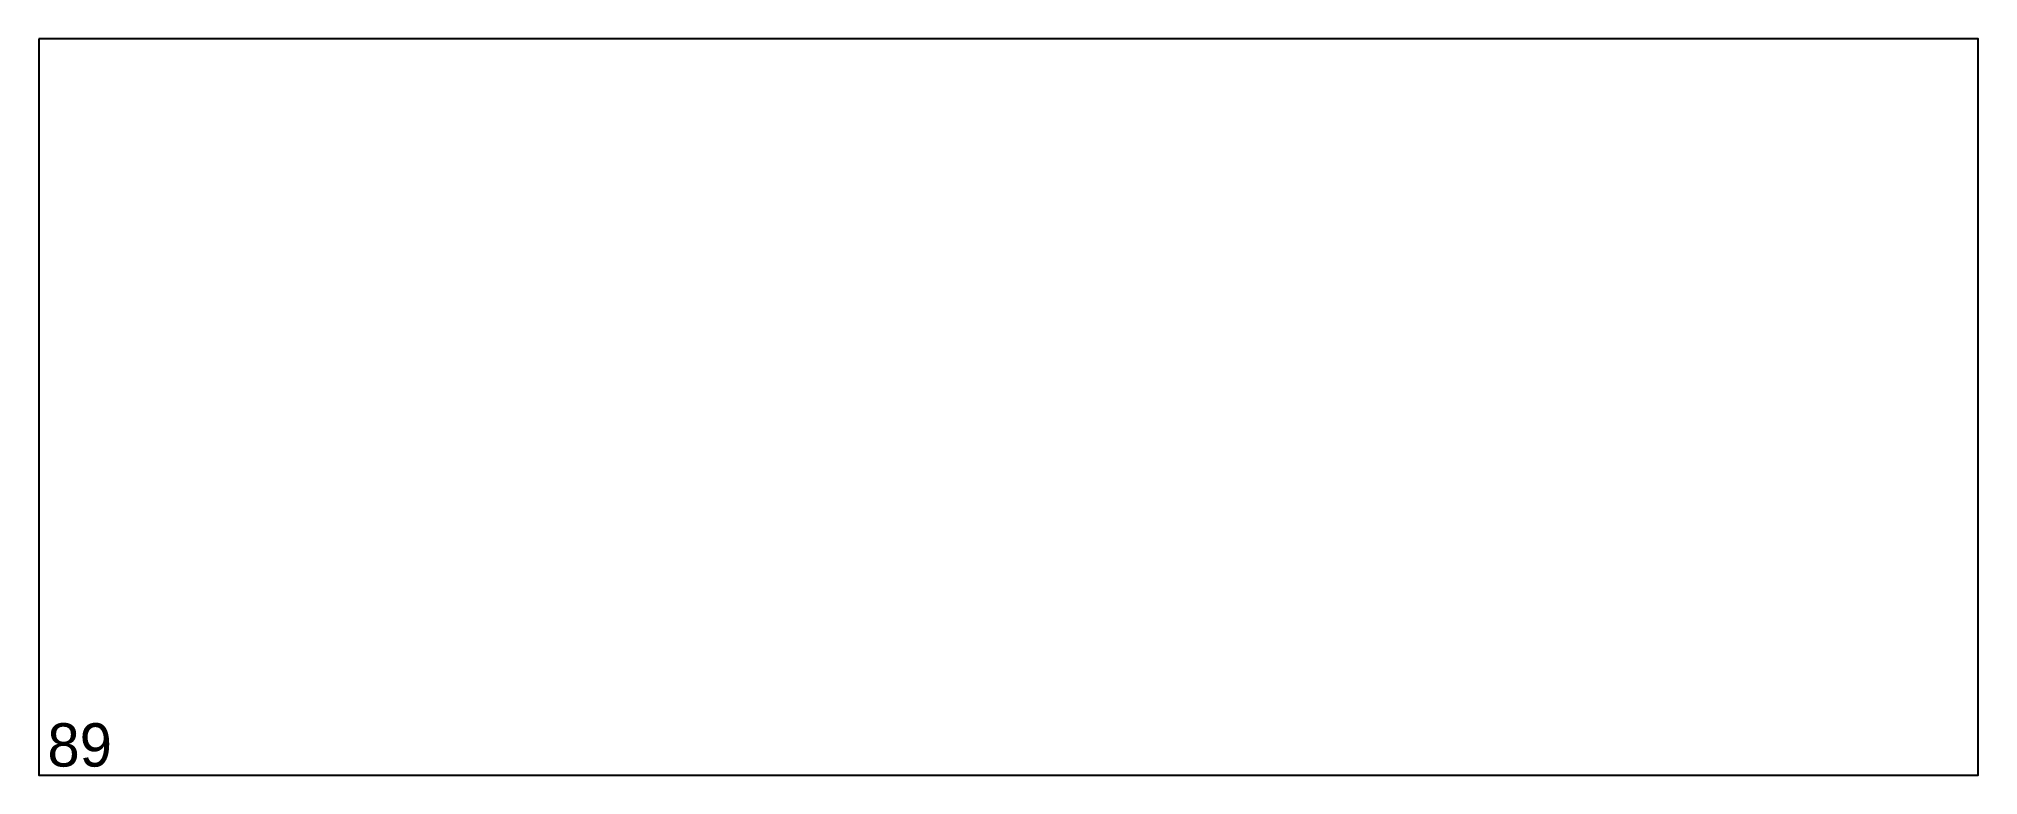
# Model space of a CAD drawing. Header units: millimetres. Extents: x 0 to 447, y 0 to 170.
import ezdxf

# ---------------------------------------------------------------- set-up
doc = ezdxf.new("R2010")
doc.units = ezdxf.units.MM
doc.header["$MEASUREMENT"] = 0
doc.layers.add('ВнешнийКонтур', color=7, linetype='Continuous')
doc.layers.add('Нумерация', color=7, linetype='Continuous')

msp = doc.modelspace()

# ---------------------------------------------------------------- linework, layer by layer
at = {"layer": 'ВнешнийКонтур', "color": 0, "linetype": 'Continuous'}
msp.add_lwpolyline([(0, 170), (0, 0), (447.38, 0), (447.38, 170)], close=True, dxfattribs=at)

# ---------------------------------------------------------------- texts
at = {"layer": 'Нумерация', "color": 0, "linetype": 'Continuous'}
msp.add_text('89', height=10, dxfattribs=at).set_placement((2, 2))

doc.saveas('drawing.dxf')
